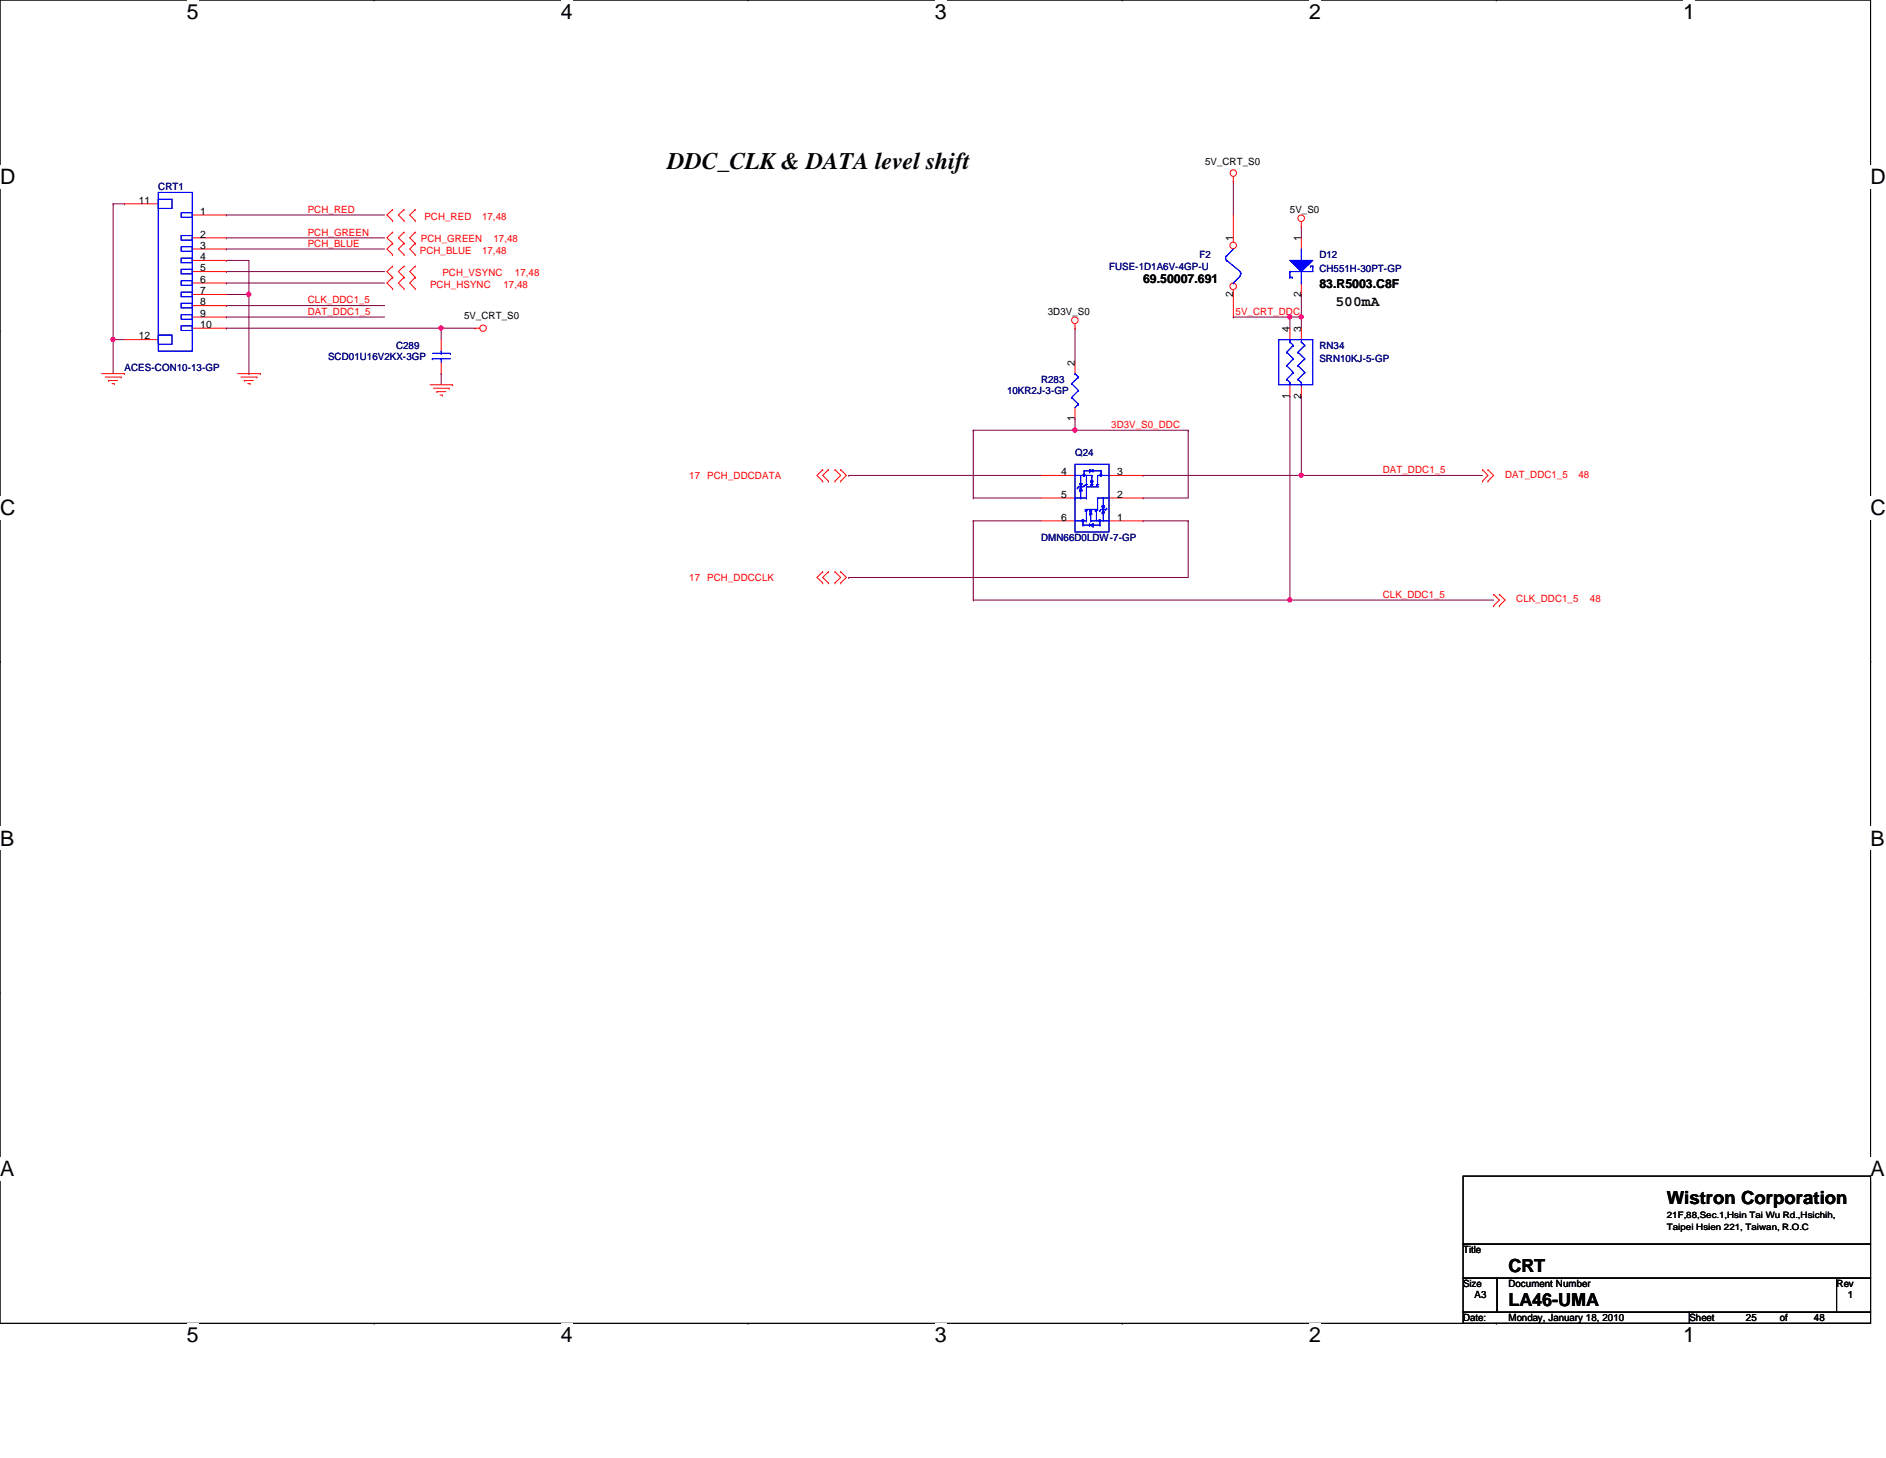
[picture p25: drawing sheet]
<svg xmlns="http://www.w3.org/2000/svg" width="279mm" height="216mm" viewBox="0 0 279 216" stroke-linecap="round" stroke-linejoin="round" font-family="sans-serif">
<defs><g id="words">
<text font-size="3.5" x="98.9" y="25">DDC_CLK &amp; DATA level shift</text>
<g font-size="3.1">
<text x="27.7" y="2.8">5</text>
<text x="83.1" y="2.8">4</text>
<text x="138.5" y="2.8">3</text>
<text x="193.9" y="2.8">2</text>
<text x="249.3" y="2.8">1</text>
<text x="0" y="27.3">D</text>
<text x="277.1" y="27.3">D</text>
<text x="0" y="76.2">C</text>
<text x="277.1" y="76.2">C</text>
<text x="0" y="125.2">B</text>
<text x="277.1" y="125.2">B</text>
<text x="0" y="174.2">A</text>
<text x="277.1" y="174.2">A</text>
<text x="27.7" y="198.8">5</text>
<text x="83.1" y="198.8">4</text>
<text x="138.5" y="198.8">3</text>
<text x="193.9" y="198.8">2</text>
<text x="249.3" y="198.8">1</text>
</g>
<g font-size="2.7">
<text x="246.9" y="178.3">Wistron Corporation</text>
<text x="223.5" y="188.4">CRT</text>
<text x="223.5" y="193.4">LA46-UMA</text>
</g>
<text font-size="2.2" x="197.8" y="45.4">500mA</text>
<g font-size="1.8">
<text x="169.3" y="41.9">69.50007.691</text>
<text x="195.5" y="42.6">83.R5003.C8F</text>
</g>
<g font-size="1.5" fill="#000080">
<text x="23.5" y="28.2">CRT1</text>
<text x="164.3" y="39.9">FUSE-1D1A6V-4GP-U</text>
<text x="177.7" y="38.2">F2</text>
<text x="195.5" y="38.2">D12</text>
<text x="195.5" y="40.3">CH551H-30PT-GP</text>
<text x="48.6" y="53.3">SCD01U16V2KX-3GP</text>
<text x="58.7" y="51.6">C289</text>
<text x="195.5" y="51.6">RN34</text>
<text x="195.5" y="53.7">SRN10KJ-5-GP</text>
<text x="18.5" y="55">ACES-CON10-13-GP</text>
<text x="149.2" y="58.3">10KR2J-3-GP</text>
<text x="154.2" y="56.7">R283</text>
<text x="159.3" y="67.6">Q24</text>
<text x="154.2" y="80.1">DMN66D0LDW-7-GP</text>
</g>
<g font-size="1.5">
<text x="178.5" y="24.5">5V_CRT_S0</text>
<text x="20.6" y="30.1">11</text>
<text x="29.7" y="31.8">1</text>
<text x="29.7" y="35.2">2</text>
<text x="182.7" y="35.7" transform="rotate(-90 182.7 35.7)">1</text>
<text x="191.1" y="31.5">5V_S0</text>
<text x="192.7" y="35.7" transform="rotate(-90 192.7 35.7)">1</text>
<text x="29.7" y="36.8">3</text>
<text x="29.7" y="38.5">4</text>
<text x="29.7" y="40.2">5</text>
<text x="29.7" y="41.9">6</text>
<text x="29.7" y="43.6">7</text>
<text x="29.7" y="45.2">8</text>
<text x="29.7" y="46.9">9</text>
<text x="68.7" y="47.3">5V_CRT_S0</text>
<text x="155.2" y="46.6">3D3V_S0</text>
<text x="182.7" y="43.9" transform="rotate(-90 182.7 43.9)">2</text>
<text x="192.7" y="43.9" transform="rotate(-90 192.7 43.9)">2</text>
<text x="20.6" y="50.2">12</text>
<text x="29.7" y="48.6">10</text>
<text x="191.1" y="49.1" transform="rotate(-90 191.1 49.1)">4</text>
<text x="192.7" y="49.1" transform="rotate(-90 192.7 49.1)">3</text>
<text x="159.2" y="54.1" transform="rotate(-90 159.2 54.1)">2</text>
<text x="191.1" y="59" transform="rotate(-90 191.1 59)">1</text>
<text x="192.7" y="59" transform="rotate(-90 192.7 59)">2</text>
<text x="159.2" y="62.4" transform="rotate(-90 159.2 62.4)">1</text>
<text x="157.2" y="70.4">4</text>
<text x="165.5" y="70.4">3</text>
<text x="157.2" y="73.7">5</text>
<text x="157.2" y="77.1">6</text>
<text x="165.5" y="77.1">1</text>
<text x="165.5" y="73.7">2</text>
<text x="216.7" y="185.6">Title</text>
<text x="216.7" y="190.6">Size</text>
<text x="223.5" y="190.6">Document Number</text>
<text x="272.1" y="190.6">Rev</text>
<text x="216.7" y="195.7">Date:</text>
<text x="218.4" y="192.3">A3</text>
<text x="223.5" y="195.7">Monday, January 18, 2010</text>
<text x="250.3" y="195.7">Sheet</text>
<text x="258.7" y="195.7">25</text>
<text x="263.7" y="195.7">of</text>
<text x="268.7" y="195.7">48</text>
<text x="273.8" y="192.3">1</text>
</g>
<g font-size="1.5" fill="#f00">
<text x="45.6" y="31.5">PCH_RED</text>
<text x="45.6" y="34.9">PCH_GREEN</text>
<text x="62.4" y="35.9">PCH_GREEN</text>
<text x="62.9" y="32.6">PCH_RED</text>
<text x="71.4" y="32.6">17,48</text>
<text x="73.1" y="35.9">17,48</text>
<text x="45.6" y="36.5">PCH_BLUE</text>
<text x="62.2" y="37.5">PCH_BLUE</text>
<text x="65.5" y="40.9">PCH_VSYNC</text>
<text x="71.4" y="37.5">17,48</text>
<text x="76.3" y="40.9">17,48</text>
<text x="45.6" y="46.6">DAT_DDC1_5</text>
<text x="45.6" y="44.9">CLK_DDC1_5</text>
<text x="63.7" y="42.6">PCH_HSYNC</text>
<text x="74.6" y="42.6">17,48</text>
<text x="183" y="46.6">5V_CRT_DDC</text>
<text x="164.6" y="63.4">3D3V_S0_DDC</text>
<text x="102.1" y="70.9">17</text>
<text x="104.8" y="70.9">PCH_DDCDATA</text>
<text x="204.9" y="70.1">DAT_DDC1_5</text>
<text x="223" y="70.7">DAT_DDC1_5</text>
<text x="233.8" y="70.7">48</text>
<text x="102.1" y="86">17</text>
<text x="104.8" y="86">PCH_DDCCLK</text>
<text x="204.9" y="88.5">CLK_DDC1_5</text>
<text x="224.6" y="89.2">CLK_DDC1_5</text>
<text x="235.5" y="89.2">48</text>
</g>
<g font-size="1.3">
<text x="246.9" y="180.4">21F,88,Sec.1,Hsin Tai Wu Rd.,Hsichih,</text>
<text x="246.9" y="182.1">Taipei Hsien 221, Taiwan, R.O.C</text>
</g>
</g></defs>
<path d="M0 0h277.1v196h-277.1z" fill="none" stroke="#000" stroke-width=".15"/>
<g fill="#fff">
<path d="M27.7 0h1.7v3.5h-1.7z"/>
<path d="M27.7 196h1.7v3.4h-1.7z"/>
</g>
<path d="M55.4 0h.1M55.4 196h.1" fill="none" stroke="#000" stroke-width=".15"/>
<g fill="#fff">
<path d="M83.1 0h1.7v3.5h-1.7z"/>
<path d="M83.1 196h1.7v3.4h-1.7z"/>
</g>
<path d="M110.8 0h.1M110.8 196h.1" fill="none" stroke="#000" stroke-width=".15"/>
<g fill="#fff">
<path d="M138.5 0h1.8v3.5h-1.8z"/>
<path d="M138.5 196h1.8v3.4h-1.8z"/>
</g>
<path d="M166.2 0h.1M166.2 196h.1" fill="none" stroke="#000" stroke-width=".15"/>
<g fill="#fff">
<path d="M193.9 0h1.8v3.5h-1.8z"/>
<path d="M193.9 196h1.8v3.4h-1.8z"/>
</g>
<path d="M221.7 0h.1M221.7 196h.1" fill="none" stroke="#000" stroke-width=".15"/>
<g fill="#fff">
<path d="M249.3 0h1.8v3.5h-1.8z"/>
<path d="M249.3 196h1.8v3.4h-1.8z"/>
<path d="M0 24.5h2.2v3.4h-2.2z"/>
<path d="M277.1 24.5h2.3v3.4h-2.3z"/>
<path d="M0 73.4h2.2v3.5h-2.2z"/>
<path d="M277.1 73.4h2.3v3.5h-2.3z"/>
</g>
<path d="M0 49h.1M277.1 49h.1" fill="none" stroke="#000" stroke-width=".15"/>
<g fill="#fff">
<path d="M0 122.4h2.1v3.5h-2.1z"/>
<path d="M277.1 122.4h2.1v3.5h-2.1z"/>
</g>
<path d="M0 98h.1M277.1 98h.1" fill="none" stroke="#000" stroke-width=".15"/>
<g fill="#fff">
<path d="M0 171.4h2.1v3.5h-2.1z"/>
<path d="M277.1 171.4h2.1v3.5h-2.1z"/>
</g>
<path d="M0 146.9h.1M277.1 146.9h.1" fill="none" stroke="#000" stroke-width=".15"/>
<path d="M191.1 46.9h.1M191.1 46.9v1.7M192.8 46.9h.1M192.8 46.9v1.7M144.2 88.9h.1M144.2 88.9h46.9" fill="none" stroke="#800040" stroke-width=".15"/>
<circle cx="192.8" cy="46.9" r=".32" fill="#f0f"/>
<circle cx="192.8" cy="46.9" r=".32" fill="none" stroke="#f0f" stroke-width=".15"/>
<path d="M191.1 46.9h.1M191.1 46.9h1.7" fill="none" stroke="#800040" stroke-width=".15"/>
<circle cx="191.1" cy="46.9" r=".32" fill="#f0f"/>
<circle cx="191.1" cy="46.9" r=".32" fill="none" stroke="#f0f" stroke-width=".15"/>
<g fill="none" stroke="#800040" stroke-width=".15">
<path d="M192.8 33.5h.1M192.8 33.5v1.7M159.3 48.6h.1M159.3 48.6v5M192.8 43.6h.1M192.8 43.6v3.3M144.2 77.1h.1M144.2 77.1v11.8M169.3 70.4h.1M169.3 70.4h23.5M176 63.7h.1M176 63.7v10"/>
<path d="M191.1 88.9h.1M191.1 88.9h30.2"/>
</g>
<circle cx="191.1" cy="88.8" r=".32" fill="#f0f"/>
<circle cx="191.1" cy="88.8" r=".32" fill="none" stroke="#f0f" stroke-width=".15"/>
<path d="M144.2 73.7h.1M144.2 73.7h10M192.8 70.4h.1M192.8 70.4h26.8" fill="none" stroke="#800040" stroke-width=".15"/>
<circle cx="192.8" cy="70.4" r=".32" fill="#f0f"/>
<circle cx="192.8" cy="70.4" r=".32" fill="none" stroke="#f0f" stroke-width=".15"/>
<path d="M144.2 63.7h.1M144.2 77.1h.1M144.2 63.7v10M144.2 77.1h10M159.3 62h.1M159.3 62v1.7h-15.1M169.3 77.1h.1M169.3 73.7h.1M169.3 77.1h6.7M169.3 73.7h6.7M176 77.1h.1M176 77.1v8.4" fill="none" stroke="#800040" stroke-width=".15"/>
<circle cx="159.2" cy="63.7" r=".32" fill="#f0f"/>
<circle cx="159.2" cy="63.7" r=".32" fill="none" stroke="#f0f" stroke-width=".15"/>
<g fill="none" stroke="#800040" stroke-width=".15">
<path d="M33.5 31.8h.1M33.5 35.2h.1M33.5 36.9h.1M33.5 31.8h23.5M33.5 35.2h23.5M33.5 36.9h23.5M33.5 48.6h.1M33.5 48.6h31.9M191.1 58.7h.1M191.1 58.7v30.2M192.8 58.7h.1M192.8 58.7v11.7"/>
<path d="M159.3 63.7h.1M159.3 63.7h16.7"/>
</g>
<circle cx="65.3" cy="48.6" r=".32" fill="#f0f"/>
<circle cx="65.3" cy="48.6" r=".32" fill="none" stroke="#f0f" stroke-width=".15"/>
<g fill="none" stroke="#800040" stroke-width=".15">
<path d="M33.5 38.6h.1M33.5 38.6h3.4M182.7 26.8h.1M182.7 26.8v5M16.8 50.3h.1M16.8 50.3v5M33.5 46.9h.1M33.5 45.3h.1M33.5 41.9h.1M33.5 40.2h.1M33.5 46.9h23.5M33.5 45.3h23.5"/>
<path d="M33.5 41.9h23.5M33.5 40.2h23.5M65.4 55.3h.1M65.4 48.6h.1M65.4 48.6v1.7M65.4 55.3v1.7M65.4 48.6h5"/>
</g>
<circle cx="16.7" cy="50.3" r=".32" fill="#f0f"/>
<circle cx="16.7" cy="50.3" r=".32" fill="none" stroke="#f0f" stroke-width=".15"/>
<g fill="none" stroke="#800040" stroke-width=".15">
<path d="M16.8 30.2h.1M16.8 30.2h1.7M16.8 30.2v20.1M18.5 30.2h.1M36.9 38.6v5M16.8 50.3h.1M16.8 50.3h1.7M36.9 43.6h.1M182.7 46.9h.1M182.7 46.9h8.4M125.7 70.4h.1M125.7 70.4h28.5"/>
<path d="M125.7 85.5h.1M125.7 85.5h50.3"/>
</g>
<circle cx="36.8" cy="43.6" r=".32" fill="#f0f"/>
<circle cx="36.8" cy="43.6" r=".32" fill="none" stroke="#f0f" stroke-width=".15"/>
<path d="M33.5 43.6h3.4M36.9 43.6h.1M36.9 55.3h.1M36.9 43.6v11.7" fill="none" stroke="#800040" stroke-width=".15"/>
<g fill="none" stroke="#f00" stroke-width=".15">
<path d="M18.5 30.2h5M28.5 31.8h5M28.5 35.2h5M28.5 36.9h5M28.5 38.6h5M58.2 36h.1M58.2 34.4h.1M58.2 37.7h.1M58.2 32.7h.1M58.2 31h.1M58.2 39.4h.1M58.2 31l-.9 .8 .9 .9"/>
<path d="M58.2 34.4l-.9 .8 .9 .8M58.2 36l-.9 .9 .9 .8M58.2 39.4l-.9 .8 .9 .9M59.9 34.4h.1M59.9 36h.1M59.9 37.7h.1M59.9 31h.1M59.9 32.7h.1M59.9 39.4h.1M59.9 34.4l-.9 .8 .9 .8M59.9 36l-.9 .9 .9 .8M59.9 31l-.9 .8 .9 .9"/>
<path d="M59.9 39.4l-.9 .8 .9 .9M61.5 36h.1M61.5 34.4h.1M61.5 37.7h.1M61.5 32.7h.1M61.5 31h.1M61.5 39.4h.1M61.5 34.4l-.8 .8 .8 .8M61.5 31l-.8 .8 .8 .9M61.5 36l-.8 .9 .8 .8M61.5 39.4l-.8 .8 .8 .9M182.7 26.8h.1"/>
<path d="M182.7 26.2v.6M192.8 33.5h.1M192.8 32.9v.6M15.1 55.3h3.4M15.6 55.8h2.3M16.1 56.3h.1M16.1 56.3h1.3M16.6 56.8h.3M16.9 56.8h.1M17.9 55.8h.1M18.5 55.3h.1M18.5 50.3h5"/>
<path d="M28.5 48.6h5M28.5 40.2h5M28.5 41.9h5M28.5 43.6h5M28.5 45.3h5M28.5 46.9h5M35.2 55.3h3.4M35.7 55.8h2.4M36.2 56.3h.1M36.2 56.3h1.3M36.7 56.8h.3M37 56.8h.1"/>
<path d="M38.1 55.8h.1M38.6 55.3h.1M58.2 42.8h.1M58.2 41.1h.1M58.2 41.1l-.9 .8 .9 .9M59.9 41.1h.1M59.9 42.8h.1M59.9 41.1l-.9 .8 .9 .9M61.5 42.8h.1M61.5 41.1h.1M61.5 41.1l-.8 .8 .8 .9M63.7 57h3.4"/>
<path d="M64.2 57.5h2.3M64.7 58h.1M64.7 58h1.3M65.2 58.5h.3M65.4 50.3v1.7M65.4 53.6v1.7M65.5 58.5h.1M66.5 57.5h.1M67.1 57h.1M70.4 48.6h.1M70.4 48.6h.7M159.3 48.6h.1"/>
<path d="M159.3 48v.6M159.3 53.6v1.7M191.1 48.6v1.7M191.1 57v1.7M192.8 48.6v1.7M192.8 57v1.7M121.9 71.2h.1M121.9 69.6h.1M121.9 69.6l-.9 .8 .9 .8M122.7 71.2h.1M122.7 69.6h.1M122.7 69.6l-.8 .8 .8 .8"/>
<path d="M123.7 69.6h.1M123.7 71.2h.1M123.7 69.6l.8 .8-.8 .8M124.5 71.2h.1M124.5 69.6h.1M124.5 69.6l.9 .8-.9 .8M154.2 77.1h5.1M154.2 73.7h5.1M154.2 70.4h5.1M159.3 60.4v1.6M164.3 77.1h5M164.3 73.7h5"/>
<path d="M164.3 70.4h5M219.6 71.2h.1M219.6 69.6h.1M219.6 69.6l.8 .8-.8 .8M220.4 71.2h.1M220.4 69.6h.1M220.4 69.6l.9 .8-.9 .8M121.9 86.3h.1M121.9 84.7h.1M121.9 84.7l-.9 .8 .9 .8M122.7 86.3h.1M122.7 84.7h.1"/>
<path d="M122.7 84.7l-.8 .8 .8 .8M123.7 84.7h.1M123.7 86.3h.1M123.7 84.7l.8 .8-.8 .8M124.5 86.3h.1M124.5 84.7h.1M124.5 84.7l.9 .8-.9 .8M221.3 89.7h.1M221.3 88h.1M221.3 88l.8 .9-.8 .8M222.1 89.7h.1M222.1 88h.1"/>
<path d="M222.1 88l.9 .9-.9 .8"/>
<circle cx="182.7" cy="25.6" r=".48"/>
<circle cx="192.8" cy="32.3" r=".49"/>
<circle cx="71.6" cy="48.6" r=".48"/>
<circle cx="159.2" cy="47.4" r=".49"/>
</g>
<path d="M216.7 174.2h60.4v10h-60.4zM216.7 184.2h60.4v5.1h-60.4zM216.7 189.3h5.1v5h-5.1zM216.7 194.3h33.6v1.7h-33.6zM221.8 189.3h50.3v5h-50.3zM250.3 194.3h26.8v1.7h-26.8zM272.1 189.3h5v5h-5z" fill="none" stroke="#000" stroke-width=".15"/>
<g fill="none" stroke="#00f" stroke-width=".15">
<path d="M23.5 29.5h2v1.4h-2zM23.5 28.5h5v23.5h-5zM26.8 31.5h1.7v.7h-1.7zM26.8 34.9h1.7v.7h-1.7zM26.8 36.5h1.7v.7h-1.7zM26.8 38.2h1.7v.7h-1.7zM26.8 39.9h1.7v.7h-1.7zM23.5 49.6h2v1.4h-2zM26.8 41.6h1.7v.6h-1.7zM26.8 43.3h1.7v.6h-1.7zM26.8 48.3h1.7v.6h-1.7zM26.8 44.9h1.7v.7h-1.7z"/>
<path d="M26.8 46.6h1.7v.7h-1.7zM64.1 53.1h.1M64.1 52.3h2.6M64.1 53.1h2.6M65.4 52.3h.1M65.4 53.1h.1M65.4 52v.3M65.4 53.1v.5M66.7 52.3h.1M158.7 58.8h.1M158.7 56.8h.1M158.7 58.8l1.1 1.1"/>
<path d="M158.7 56.8l1.1 1M159.3 55.3h.1M159.3 55.3l.5 .5M159.8 59.9h.1M159.8 57.8h.1M159.8 55.8h.1M159.8 59.9l-.5 .5M159.8 57.8l-1.1 1M159.8 55.8l-1.1 1M189.4 50.3h5.1v6.7h-5.1zM190.6 56.2h.1M190.6 54.1h.1"/>
<path d="M190.6 52.2h.1M190.6 56.2l.5 .4M190.6 54.1l1 1.1M190.6 52.2l1 .9M191.1 56.6h.1M191.1 50.6h.1M191.1 50.3h.1M191.1 50.3v.3M191.1 56.6v.4M191.1 50.6l.5 .5M191.6 55.2h.1M191.6 53.1h.1"/>
<path d="M191.6 51.1h.1M191.6 55.2l-1 1M191.6 53.1l-1 1M191.6 51.1l-1 1.1M192.3 52.2h.1M192.3 54.1h.1M192.3 56.2h.1M192.3 52.2l1 .9M192.3 54.1l1 1.1M192.3 56.2l.5 .4M192.8 50.6h.1M192.8 56.6h.1"/>
<path d="M192.8 57h.1M192.8 50.3v.3M192.8 56.6v.4M192.8 50.6l.5 .5M193.3 51.1h.1M193.3 53.1h.1M193.3 55.2h.1M193.3 51.1l-1 1.1M193.3 53.1l-1 1M193.3 55.2l-1 1M159.3 77.1h1.7M160.4 77.8h.1"/>
<path d="M160.4 77.1v.7M160.4 77.8h2.5M161 77.1h.1M161 75.6h.1M161 75.6v1.5M161.4 77.6h.1M161.4 76.1h.1M161.4 75.6h.1M161.4 77.6v.3M161.4 75.6h.4M161.6 77.1h.1M161.6 75.6h.1"/>
<path d="M161.6 77.1h2.7M161.6 75.6v1.5M161.6 75.6l.2 .5h-.4M161.6 75.6l-.2 .5M161.9 77.6h.1M161.9 77.9h.1M161.9 77.6v.3M161.9 77.6l-.5 .2 .5 .1M162.4 75.6h.1M162.4 75.6v1.5M162.9 77.8h.1M163.1 75.4h.7"/>
<path d="M163.3 74.9h.1M163.3 75.9h.1M163.3 74.9l.3 1h-.3M163.4 73.7h.1M163.4 75.4h.1M163.4 73.7v1.2M163.6 74.9h.1M163.6 74.9l-.3 1M163.8 75.4h.1"/>
</g>
<path d="M160.3 77h.2v.2h-.2z" fill-rule="evenodd" fill="#00f"/>
<path d="M160.3 77h.2v.2h-.2z" fill="none" stroke="#00f" stroke-width=".15"/>
<path d="M162.8 77h.2v.2h-.2z" fill-rule="evenodd" fill="#00f"/>
<g fill="none" stroke="#00f" stroke-width=".15">
<path d="M159.3 73.7h.1M159.3 73.7h1.7M159.3 70.4h2.5M159.6 72.3h.1M159.8 72.1h.1M159.8 72.1l-.2 .2M159.9 72.6h.1M159.9 71.6h.1M159.9 71.6h.4M159.9 71.6l.4 1M159.9 72.6h.4M160.1 73.7h.1"/>
<path d="M160.1 71.6h.1M160.1 72.1h.1M160.1 70.4v1.2M160.1 72.6v1.1M160.3 71.6h.1M160.3 72.6h.1M160.3 71.6l-.4 1M160.6 70.4h.1M160.6 69.7h.1M160.6 71.9h.1M160.6 71.9l-.2 .2h-.6M160.6 69.7v.7"/>
<path d="M160.6 69.7h2.5M160.8 75.4h.1M160.8 75.6h.1M160.8 71.8h.1M160.8 75.4h1.8M160.8 75.6h.3M160.8 71.8h.3M161 72.1h.1M161 73.7h.1M161 71.8h.1M161 72.1h1.8M161 70.4v1.4"/>
<path d="M161 72.1v1.6M161.4 69.9h.1M161.4 69.6h.1M161.4 69.6l.5 .1-.5 .2M161.4 69.6v.3M161.6 71.2h.1M161.6 71.8h.1M161.6 71.2h.3l-.1 .6M161.6 71.2l.2 .6M161.6 71.8h.3M161.8 71.8h.1M161.8 70.4h.1"/>
<path d="M161.8 70.4v1.4M161.9 69.6h.1M161.9 69.6v.3M162.3 75.6h.1M162.3 75.6h.3M162.4 71.8h.1M162.4 71.8h.4M162.6 73.7h.1M162.6 75.4h.1M162.6 70.4h.1M162.6 71.8h.1M162.6 73.7h1.7"/>
<path d="M162.6 70.4v1.4M162.6 73.7v1.7M162.6 70.4h1.7M162.8 77h.2v.2h-.2zM162.9 77.1h.1M162.9 75.6h.1M162.9 77.1v.7M163.1 69.7h.1M163.1 75.4l-.2 .2M163.1 69.7v.7M163.3 74.9h.1M163.3 74.9h.3"/>
<path d="M163.4 75.9h.1M163.4 75.9v1.2M164 75.3h.1M164 75.3l-.2 .1"/>
</g>
<path d="M163 70.3h.2v.2h-.2z" fill-rule="evenodd" fill="#00f"/>
<path d="M163 70.3h.2v.2h-.2z" fill="none" stroke="#00f" stroke-width=".15"/>
<path d="M160.5 70.3h.2v.2h-.2z" fill-rule="evenodd" fill="#00f"/>
<g fill="none" stroke="#00f" stroke-width=".15">
<path d="M159.3 68.7h5v10.1h-5zM159.3 77.1h1.7M160.4 77.8h.1M160.4 77.1v.7M160.4 77.8h2.5M160.5 70.3h.2v.2h-.2zM161 77.1h.1M161 75.6h.1M161 75.6v1.5M161.4 77.6h.1M161.4 76.1h.1M161.4 75.6h.1"/>
<path d="M161.4 77.6v.3M161.4 75.6h.4M161.6 77.1h.1M161.6 75.6h.1M161.6 77.1h2.7M161.6 75.6v1.5M161.6 75.6l.2 .5h-.4M161.6 75.6l-.2 .5M161.9 77.6h.1M161.9 77.9h.1M161.9 77.6v.3M161.9 77.6l-.5 .2 .5 .1"/>
<path d="M162.4 75.6h.1M162.4 75.6v1.5M162.9 77.8h.1M163.1 75.4h.7M163.3 74.9h.1M163.3 75.9h.1M163.3 74.9l.3 1h-.3M163.4 73.7h.1M163.4 75.4h.1M163.4 73.7v1.2M163.6 74.9h.1M163.6 74.9l-.3 1"/>
<path d="M163.8 75.4h.1"/>
</g>
<path d="M160.3 77h.2v.2h-.2z" fill-rule="evenodd" fill="#00f"/>
<path d="M160.3 77h.2v.2h-.2z" fill="none" stroke="#00f" stroke-width=".15"/>
<path d="M162.8 77h.2v.2h-.2z" fill-rule="evenodd" fill="#00f"/>
<g fill="none" stroke="#00f" stroke-width=".15">
<path d="M159.3 73.7h.1M159.3 73.7h1.7M159.3 70.4h2.5M159.6 72.3h.1M159.8 72.1h.1M159.8 72.1l-.2 .2M159.9 72.6h.1M159.9 71.6h.1M159.9 71.6h.4M159.9 71.6l.4 1M159.9 72.6h.4M160.1 73.7h.1"/>
<path d="M160.1 71.6h.1M160.1 72.1h.1M160.1 70.4v1.2M160.1 72.6v1.1M160.3 71.6h.1M160.3 72.6h.1M160.3 71.6l-.4 1M160.6 70.4h.1M160.6 69.7h.1M160.6 71.9h.1M160.6 71.9l-.2 .2h-.6M160.6 69.7v.7"/>
<path d="M160.6 69.7h2.5M160.8 75.4h.1M160.8 75.6h.1M160.8 71.8h.1M160.8 75.4h1.8M160.8 75.6h.3M160.8 71.8h.3M161 72.1h.1M161 73.7h.1M161 71.8h.1M161 72.1h1.8M161 70.4v1.4"/>
<path d="M161 72.1v1.6M161.4 69.9h.1M161.4 69.6h.1M161.4 69.6l.5 .1-.5 .2M161.4 69.6v.3M161.6 71.2h.1M161.6 71.8h.1M161.6 71.2h.3l-.1 .6M161.6 71.2l.2 .6M161.6 71.8h.3M161.8 71.8h.1M161.8 70.4h.1"/>
<path d="M161.8 70.4v1.4M161.9 69.6h.1M161.9 69.6v.3M162.3 75.6h.1M162.3 75.6h.3M162.4 71.8h.1M162.4 71.8h.4M162.6 73.7h.1M162.6 75.4h.1M162.6 70.4h.1M162.6 71.8h.1M162.6 73.7h1.7"/>
<path d="M162.6 70.4v1.4M162.6 73.7v1.7M162.6 70.4h1.7M162.8 77h.2v.2h-.2zM162.9 77.1h.1M162.9 75.6h.1M162.9 77.1v.7M163.1 69.7h.1M163.1 75.4l-.2 .2M163.1 69.7v.7M163.3 74.9h.1M163.3 74.9h.3"/>
<path d="M163.4 75.9h.1M163.4 75.9v1.2M164 75.3h.1M164 75.3l-.2 .1"/>
</g>
<path d="M163 70.3h.2v.2h-.2z" fill-rule="evenodd" fill="#00f"/>
<path d="M163 70.3h.2v.2h-.2z" fill="none" stroke="#00f" stroke-width=".15"/>
<path d="M160.5 70.3h.2v.2h-.2z" fill-rule="evenodd" fill="#00f"/>
<path d="M159.3 68.7h5v10.1h-5zM160.5 70.3h.2v.2h-.2z" fill="none" stroke="#00f" stroke-width=".15"/>
<path d="M192.8 35.2v1.7M192.8 41.9v1.7" fill="none" stroke="#f00" stroke-width=".15"/>
<path d="M191.1 38.6h3.4l-1.7 1.6z" fill="#00f"/>
<g fill="none" stroke="#00f" stroke-width=".15">
<path d="M191.1 38.6h3.4l-1.7 1.6zM192.8 38.6h.1M192.8 36.9v1.7M194.1 39.4h.1M194.1 39.4h.4M194.5 39.4h.1M194.5 39.4v.8h-3.4M191.1 40.2h.1M191.1 41.1h.1M191.1 40.2v.9M191.1 41.1h.3M191.4 41.1h.1"/>
<path d="M192.8 41.9h.1M192.8 40.2v1.7"/>
</g>
<path d="M191.1 38.6h3.4l-1.7 1.6z" fill="#00f"/>
<g fill="none" stroke="#00f" stroke-width=".15">
<path d="M191.1 38.6h3.4l-1.7 1.6zM192.8 38.6h.1M192.8 36.9v1.7M194.1 39.4h.1M194.1 39.4h.4M194.5 39.4h.1M194.5 39.4v.8h-3.4M191.1 40.2h.1M191.1 41.1h.1M191.1 40.2v.9M191.1 41.1h.3M191.4 41.1h.1"/>
<path d="M192.8 41.9h.1M192.8 40.2v1.7"/>
</g>
<circle cx="182.7" cy="36.3" r=".49" fill="#fff"/>
<g fill="none" stroke="#f00" stroke-width=".15">
<path d="M182.7 31.8v4.1"/>
<circle cx="182.7" cy="36.3" r=".49"/>
</g>
<circle cx="182.7" cy="42.4" r=".49" fill="#fff"/>
<g fill="none" stroke="#f00" stroke-width=".15">
<path d="M182.7 42.9v4"/>
<circle cx="182.7" cy="42.4" r=".49"/>
</g>
<path d="M181.7 37.8l-.1 .4 .1 .4M181.7 37.9h.1M181.7 38.6h.1M181.7 38.6l2 1.6M182.7 36.9l-1 1M182.7 41.9h.1M183.7 40.3l.2 .2-.2 .3M183.7 40.9l-1 1" fill="none" stroke="#00f" stroke-width=".15"/>
<circle cx="192.8" cy="46.9" r=".32" fill="#f0f"/>
<circle cx="192.8" cy="46.9" r=".32" fill="none" stroke="#f0f" stroke-width=".15"/>
<circle cx="191.1" cy="46.9" r=".32" fill="#f0f"/>
<circle cx="191.1" cy="46.9" r=".32" fill="none" stroke="#f0f" stroke-width=".15"/>
<circle cx="191.1" cy="88.8" r=".32" fill="#f0f"/>
<circle cx="191.1" cy="88.8" r=".32" fill="none" stroke="#f0f" stroke-width=".15"/>
<circle cx="192.8" cy="70.4" r=".32" fill="#f0f"/>
<circle cx="192.8" cy="70.4" r=".32" fill="none" stroke="#f0f" stroke-width=".15"/>
<circle cx="159.2" cy="63.7" r=".32" fill="#f0f"/>
<circle cx="159.2" cy="63.7" r=".32" fill="none" stroke="#f0f" stroke-width=".15"/>
<circle cx="65.3" cy="48.6" r=".32" fill="#f0f"/>
<circle cx="65.3" cy="48.6" r=".32" fill="none" stroke="#f0f" stroke-width=".15"/>
<circle cx="16.7" cy="50.3" r=".32" fill="#f0f"/>
<circle cx="16.7" cy="50.3" r=".32" fill="none" stroke="#f0f" stroke-width=".15"/>
<circle cx="36.8" cy="43.6" r=".32" fill="#f0f"/>
<circle cx="36.8" cy="43.6" r=".32" fill="none" stroke="#f0f" stroke-width=".15"/>
<use href="#words"/>
</svg>
